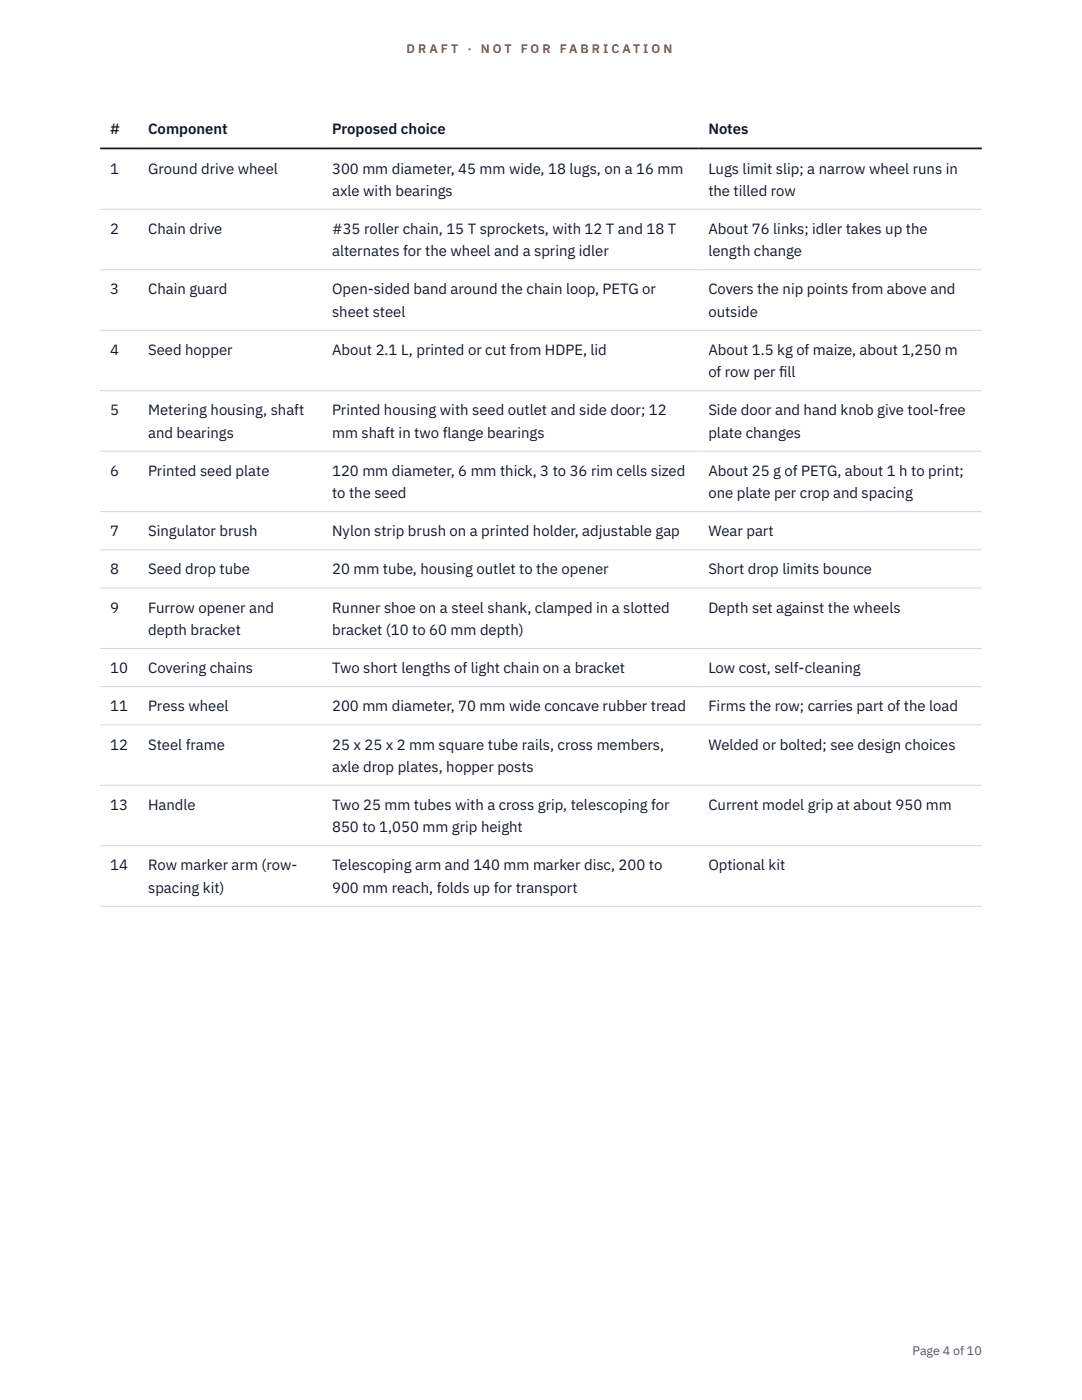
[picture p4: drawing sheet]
<svg xmlns="http://www.w3.org/2000/svg" width="216mm" height="279mm" viewBox="0 0 216 279" stroke-linecap="round" stroke-linejoin="round" font-family="sans-serif">
<defs><g id="words">
<g font-size="3" fill="#111827">
<text x="22" y="26.8">#</text>
<text x="29.6" y="26.8">Component</text>
<text x="66.3" y="26.8">Proposed choice</text>
<text x="141.3" y="26.8">Notes</text>
<text x="22" y="34.6">1</text>
<text x="29.6" y="34.6">Ground drive wheel</text>
<text x="66.3" y="34.6">300 mm diameter, 45 mm wide, 18 lugs, on a 16 mm</text>
<text x="141.3" y="34.6">Lugs limit slip; a narrow wheel runs in</text>
<text x="66.3" y="39.1">axle with bearings</text>
<text x="141.3" y="39.1">the tilled row</text>
<text x="22" y="46.7">2</text>
<text x="29.6" y="46.7">Chain drive</text>
<text x="66.3" y="46.7">#35 roller chain, 15 T sprockets, with 12 T and 18 T</text>
<text x="141.3" y="46.7">About 76 links; idler takes up the</text>
<text x="66.3" y="51.1">alternates for the wheel and a spring idler</text>
<text x="141.3" y="51.1">length change</text>
<text x="22" y="58.8">3</text>
<text x="29.6" y="58.8">Chain guard</text>
<text x="66.3" y="58.8">Open-sided band around the chain loop, PETG or</text>
<text x="141.3" y="58.8">Covers the nip points from above and</text>
<text x="66.3" y="63.2">sheet steel</text>
<text x="141.3" y="63.2">outside</text>
<text x="22" y="70.8">4</text>
<text x="29.6" y="70.8">Seed hopper</text>
<text x="66.3" y="70.8">About 2.1 L, printed or cut from HDPE, lid</text>
<text x="141.3" y="70.8">About 1.5 kg of maize, about 1,250 m</text>
<text x="141.3" y="75.3">of row per f</text>
<text x="155.5" y="75.3">ill</text>
<text x="22" y="82.9">5</text>
<text x="29.6" y="82.9">Metering housing, shaft</text>
<text x="66.3" y="82.9">Printed housing with seed outlet and side door; 12</text>
<text x="141.3" y="82.9">Side door and hand knob give tool-free</text>
<text x="29.6" y="87.3">and bearings</text>
<text x="66.3" y="87.3">mm shaft in two flange bearings</text>
<text x="141.3" y="87.3">plate changes</text>
<text x="22" y="95">6</text>
<text x="29.6" y="95">Printed seed plate</text>
<text x="66.3" y="95">120 mm diameter, 6 mm thick, 3 to 36 rim cells sized</text>
<text x="141.3" y="95">About 25 g of PETG, about 1 h to print;</text>
<text x="66.3" y="99.4">to the seed</text>
<text x="141.3" y="99.4">one plate per crop and spacing</text>
<text x="22" y="107">7</text>
<text x="29.6" y="107">Singulator brush</text>
<text x="66.3" y="107">Nylon strip brush on a printed holder, adjustable gap</text>
<text x="141.3" y="107">Wear part</text>
<text x="22" y="114.7">8</text>
<text x="29.6" y="114.7">Seed drop tube</text>
<text x="66.3" y="114.7">20 mm tube, housing outlet to the opener</text>
<text x="141.3" y="114.7">Short drop limits bounce</text>
<text x="22" y="122.3">9</text>
<text x="29.6" y="122.3">Furrow opener and</text>
<text x="66.3" y="122.3">Runner shoe on a steel shank, clamped in a slotted</text>
<text x="141.3" y="122.3">Depth set against the wheels</text>
<text x="29.6" y="126.7">depth bracket</text>
<text x="66.3" y="126.7">bracket (10 to 60 mm depth)</text>
<text x="22" y="134.3">10</text>
<text x="29.6" y="134.3">Covering chains</text>
<text x="66.3" y="134.3">Two short lengths of light chain on a bracket</text>
<text x="141.3" y="134.3">Low cost, self-cleaning</text>
<text x="22" y="142">11</text>
<text x="29.6" y="142">Press wheel</text>
<text x="66.3" y="142">200 mm diameter, 70 mm wide concave rubber tread</text>
<text x="141.3" y="142">Firms the row; carries part of the load</text>
<text x="22" y="149.6">12</text>
<text x="29.6" y="149.6">Steel frame</text>
<text x="66.3" y="149.6">25 x 25 x 2 mm square tube rails, cross members,</text>
<text x="141.3" y="149.6">Welded or bolted; see design choices</text>
<text x="66.3" y="154">axle drop plates, hopper posts</text>
<text x="22" y="161.6">13</text>
<text x="29.6" y="161.6">Handle</text>
<text x="66.3" y="161.6">Two 25 mm tubes with a cross grip, telescoping for</text>
<text x="141.3" y="161.6">Current model grip at about 950 mm</text>
<text x="66.3" y="166.1">850 to 1,050 mm grip height</text>
<text x="22" y="173.7">14</text>
<text x="29.6" y="173.7">Row marker arm (row-</text>
<text x="66.3" y="173.7">Telescoping arm and 140 mm marker disc, 200 to</text>
<text x="141.3" y="173.7">Optional kit</text>
<text x="29.6" y="178.2">spacing kit)</text>
<text x="66.3" y="178.2">900 mm reach, folds up for transport</text>
</g>
<g font-size="2.5" fill="#b45309">
<text x="81.1" y="10.5">D R A F T</text>
<text x="93.3" y="10.5">·</text>
<text x="95.9" y="10.5">N O T</text>
<text x="103.9" y="10.5">F O R</text>
<text x="111.7" y="10.5">F A B R I C A T I O N</text>
</g>
<text font-size="2.5" fill="#4b5563" x="182.1" y="270.3">Page 4 of 10</text>
</g></defs>
<g fill="none" stroke="#d1d5db" stroke-width=".2">
<path d="M20 41.8h175.9M20 53.8h175.9M20 65.9h175.9M20 78h175.9M20 90h175.9M20 102.1h175.9M20 109.7h175.9M20 117.4h175.9M20 129.4h175.9M20 137h175.9M20 144.7h175.9M20 156.7h175.9"/>
<path d="M20 168.8h175.9M20 180.9h175.9"/>
</g>
<path d="M20 29.6h175.9" fill="none" stroke="#111827" stroke-width=".35"/>
<use href="#words"/>
</svg>
